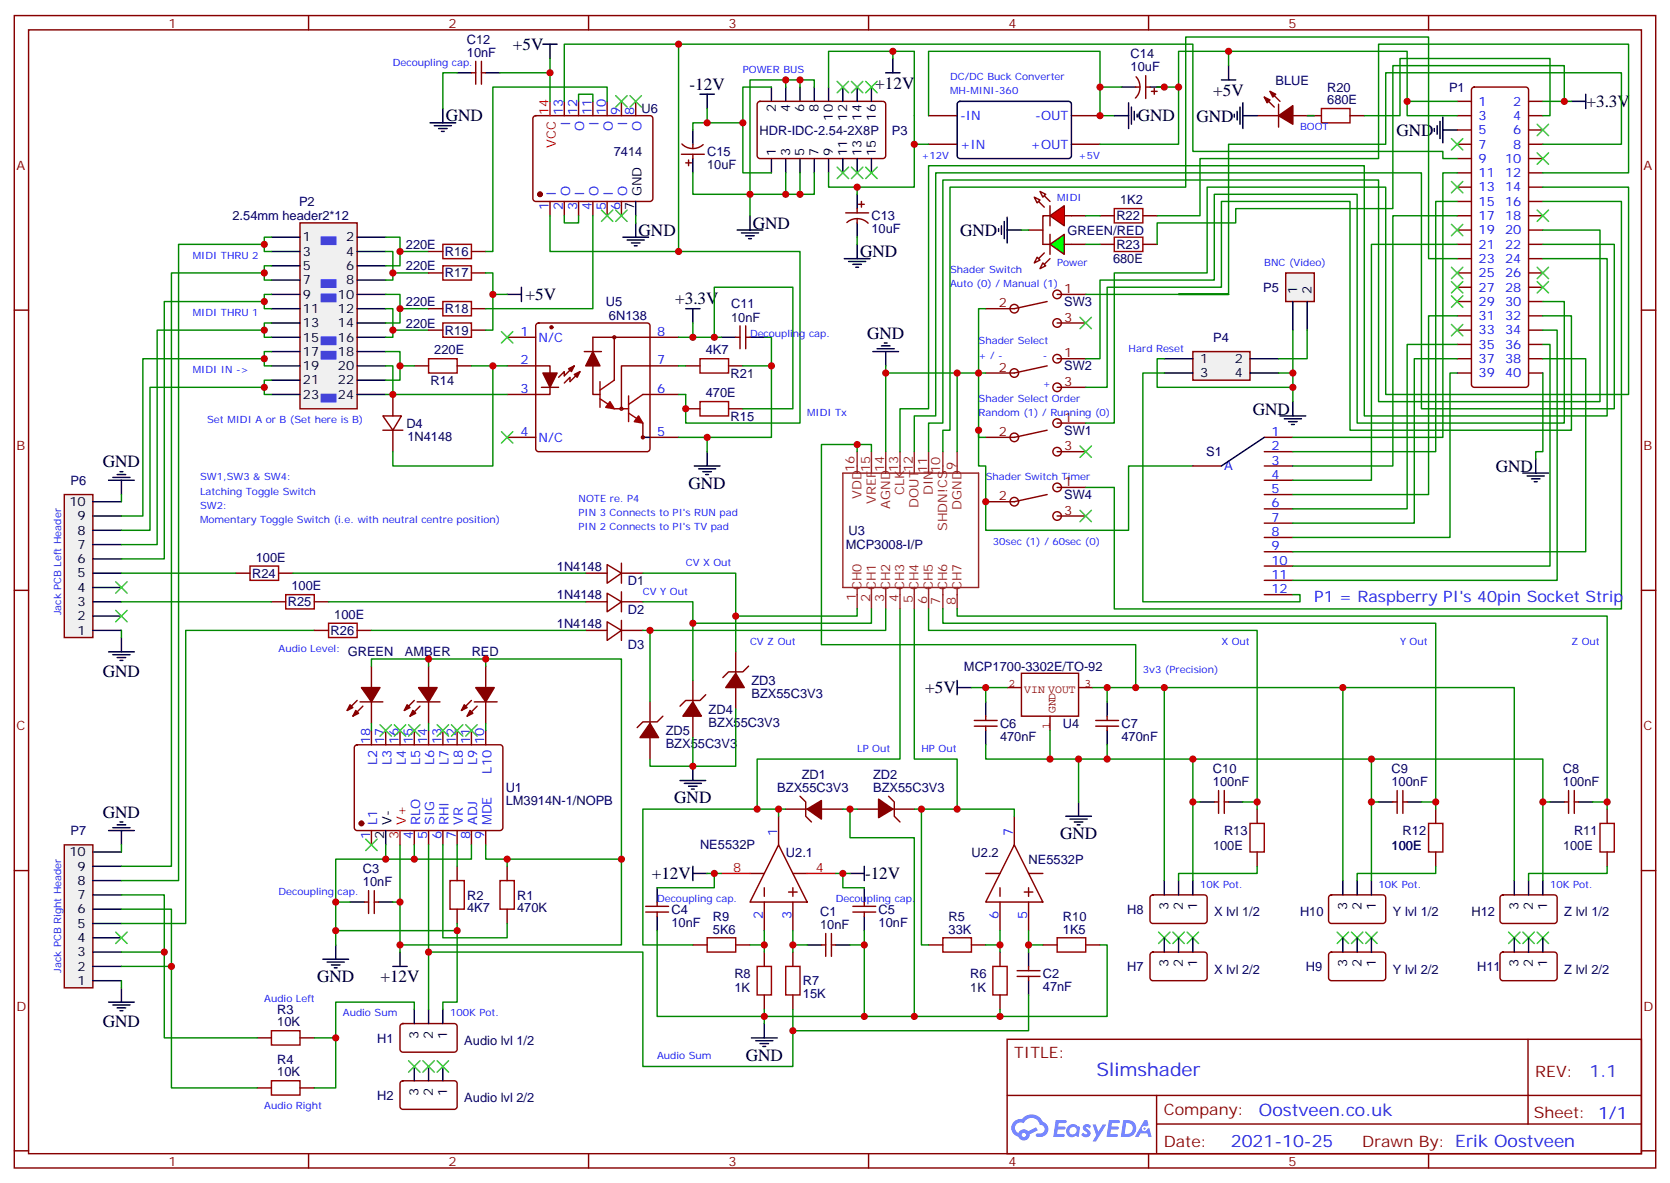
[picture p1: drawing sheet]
<svg xmlns="http://www.w3.org/2000/svg" width="412mm" height="292mm" viewBox="0 0 412 292" stroke-linecap="round" stroke-linejoin="round" font-family="sans-serif">
<defs><g id="words">
<text font-size="4.6" fill="#00f" x="270.8" y="265.5">Slimshader</text>
<g font-size="4.2">
<text x="126.7" y="12.4">+5V</text>
<text x="170.3" y="22.1">-12V</text>
<text x="216.1" y="21.9">+12V</text>
<text x="299.6" y="23.6">+5V</text>
<text x="110.1" y="30">GND</text>
<text x="281" y="29.9">GND</text>
<text x="295.5" y="30">GND</text>
<text x="391.8" y="26.4">+3.3V</text>
<text x="344.8" y="33.5">GND</text>
<text x="157.7" y="58.2">GND</text>
<text x="185.9" y="56.4">GND</text>
<text x="237.1" y="58.2">GND</text>
<text x="212.4" y="63.5">GND</text>
<text x="129.8" y="74.1">+5V</text>
<text x="166.7" y="75.1">+3.3V</text>
<text x="214.1" y="83.5">GND</text>
<text x="309.4" y="102.3">GND</text>
<text x="25.4" y="115.3">GND</text>
<text x="369.4" y="116.4">GND</text>
<text x="170" y="120.6">GND</text>
<text x="25.4" y="166.9">GND</text>
<text x="228.5" y="171.1">+5V</text>
<text x="25.4" y="201.7">GND</text>
<text x="166.5" y="198.2">GND</text>
<text x="261.8" y="207">GND</text>
<text x="160.9" y="216.9">+12V</text>
<text x="213.6" y="216.9">-12V</text>
<text x="78.3" y="242.3">GND</text>
<text x="93.9" y="242.4">+12V</text>
<text x="25.4" y="253.4">GND</text>
<text x="184.1" y="261.7">GND</text>
</g>
<g font-size="4.2" fill="#00f">
<text x="392.5" y="265.7">1.1</text>
<text x="310.9" y="275.3">Oostveen.co.uk</text>
<text x="304" y="283.1">2021-10-25</text>
</g>
<text font-size="3.9" fill="#00f" x="324.6" y="148.5">P1 = Raspberry PI's 40pin Socket Strip</text>
<g font-size="3.9" fill="#800">
<text x="250.5" y="261">TITLE:</text>
<text x="379.1" y="265.7">REV:</text>
<text x="287.4" y="275.2">Company:</text>
<text x="378.7" y="275.8">Sheet: 1/1</text>
<text x="287.4" y="282.9">Date:</text>
<text x="336.4" y="283">Drawn By: Erik Oostveen</text>
</g>
<g font-size="3.2" fill="#800">
<text x="41.6" y="6.8">1</text>
<text x="110.8" y="6.8">2</text>
<text x="179.9" y="6.8">3</text>
<text x="249.1" y="6.8">4</text>
<text x="318.2" y="6.8">5</text>
<text x="4.1" y="41.9">A</text>
<text x="405.9" y="41.9">A</text>
<text x="246.7" y="75.8">2</text>
<text x="262.8" y="72.3">1</text>
<text x="262.8" y="79.3">3</text>
<text x="262.8" y="88.2">1</text>
<text x="246.7" y="91.7">2</text>
<text x="262.8" y="95.2">3</text>
<text x="246.7" y="107.6">2</text>
<text x="262.8" y="104">1</text>
<text x="4.1" y="111.1">B</text>
<text x="262.8" y="111.1">3</text>
<text x="405.9" y="111.1">B</text>
<text x="262.8" y="119.9">1</text>
<text x="246.7" y="123.4">2</text>
<text x="262.8" y="127">3</text>
<text x="4.1" y="180.2">C</text>
<text x="405.9" y="180.2">C</text>
<text x="4.1" y="249.4">D</text>
<text x="405.9" y="249.4">D</text>
<text x="41.6" y="287.7">1</text>
<text x="110.8" y="287.7">2</text>
<text x="179.9" y="287.7">3</text>
<text x="249.1" y="287.7">4</text>
<text x="318.2" y="287.7">5</text>
</g>
<g font-size="3.2" fill="#000080">
<text x="115.3" y="10.8">C12</text>
<text x="115.3" y="14.1">10nF</text>
<text x="279.2" y="17.6">10uF</text>
<text x="279.2" y="14.4">C14</text>
<text x="315" y="20.9">BLUE</text>
<text x="327.7" y="22.6">R20</text>
<text x="357.8" y="22.7">P1</text>
<text x="158.4" y="27.9">U6</text>
<text x="327.7" y="25.7">680E</text>
<text x="187.6" y="33.2">HDR-IDC-2.54-2X8P</text>
<text x="220.2" y="33.2">P3</text>
<text x="151.6" y="38.5">7414</text>
<text x="174.6" y="41.7">10uF</text>
<text x="174.6" y="38.5">C15</text>
<text x="73.8" y="50.8">P2</text>
<text x="276.6" y="50.4">1K2</text>
<text x="57.4" y="54.4">2.54mm header2*12</text>
<text x="215.2" y="57.6">10uF</text>
<text x="215.2" y="54.4">C13</text>
<text x="263.6" y="57.9">GREEN/RED</text>
<text x="275.7" y="54.4">R22</text>
<text x="100.2" y="61.4">220E</text>
<text x="109.9" y="63.2">R16</text>
<text x="274.9" y="64.9">680E</text>
<text x="275.7" y="61.4">R23</text>
<text x="100.2" y="66.7">220E</text>
<text x="109.9" y="68.5">R17</text>
<text x="312" y="72">P5</text>
<text x="100.2" y="75.6">220E</text>
<text x="109.9" y="77.3">R18</text>
<text x="149.6" y="75.5">U5</text>
<text x="180.6" y="76.1">C11</text>
<text x="262.8" y="75.5">SW3</text>
<text x="100.2" y="80.8">220E</text>
<text x="109.9" y="82.6">R19</text>
<text x="150.4" y="79.1">6N138</text>
<text x="180.6" y="79.3">10nF</text>
<text x="107.3" y="87.5">220E</text>
<text x="174.3" y="87.5">4K7</text>
<text x="299.6" y="84.3">P4</text>
<text x="106.3" y="94.9">R14</text>
<text x="180.4" y="93.2">R21</text>
<text x="262.8" y="91.4">SW2</text>
<text x="174.3" y="98">470E</text>
<text x="100.3" y="105.5">D4</text>
<text x="180.4" y="103.8">R15</text>
<text x="262.8" y="107.3">SW1</text>
<text x="100.6" y="108.7">1N4148</text>
<text x="297.9" y="112.6">S1</text>
<text x="17.4" y="119.7">P6</text>
<text x="262.8" y="123.2">SW4</text>
<text x="209.6" y="132">U3</text>
<text x="208.9" y="135.5">MCP3008-I/P</text>
<text x="62.3" y="142.6">R24</text>
<text x="63.2" y="138.6">100E</text>
<text x="137.5" y="140.8">1N4148</text>
<text x="71.1" y="149.6">R25</text>
<text x="72" y="145.7">100E</text>
<text x="137.5" y="147.8">1N4148</text>
<text x="155" y="144.3">D1</text>
<text x="82.6" y="152.7">100E</text>
<text x="137.5" y="154.9">1N4148</text>
<text x="155" y="151.4">D2</text>
<text x="81.7" y="156.7">R26</text>
<text x="85.9" y="162">GREEN</text>
<text x="100" y="162">AMBER</text>
<text x="116.5" y="162">RED</text>
<text x="155" y="160.2">D3</text>
<text x="238.1" y="165.5">MCP1700-3302E/TO-92</text>
<text x="185.6" y="172.3">BZX55C3V3</text>
<text x="185.6" y="169">ZD3</text>
<text x="175" y="179.3">BZX55C3V3</text>
<text x="175" y="176.1">ZD4</text>
<text x="246.9" y="179.6">C6</text>
<text x="262.5" y="179.6">U4</text>
<text x="276.9" y="179.6">C7</text>
<text x="164.4" y="184.6">BZX55C3V3</text>
<text x="164.4" y="181.4">ZD5</text>
<text x="246.9" y="182.8">470nF</text>
<text x="276.9" y="182.8">470nF</text>
<text x="299.5" y="190.8">C10</text>
<text x="343.6" y="190.8">C9</text>
<text x="386" y="190.8">C8</text>
<text x="124.9" y="195.5">U1</text>
<text x="191.9" y="195.5">BZX55C3V3</text>
<text x="198" y="192.2">ZD1</text>
<text x="215.6" y="195.4">BZX55C3V3</text>
<text x="215.6" y="192.2">ZD2</text>
<text x="299.5" y="194">100nF</text>
<text x="343.6" y="194">100nF</text>
<text x="385.9" y="194">100nF</text>
<text x="124.9" y="198.6">LM3914N-1/NOPB</text>
<text x="17.4" y="206.1">P7</text>
<text x="172.9" y="209.6">NE5532P</text>
<text x="299.6" y="209.6">100E</text>
<text x="302.3" y="206.1">R13</text>
<text x="343.6" y="209.6">100E</text>
<text x="346.4" y="206.1">R12</text>
<text x="386" y="209.6">100E</text>
<text x="388.7" y="206.1">R11</text>
<text x="89.6" y="215.5">C3</text>
<text x="194.1" y="211.4">U2.1</text>
<text x="239.9" y="211.4">U2.2</text>
<text x="254" y="213.1">NE5532P</text>
<text x="89.6" y="218.7">10nF</text>
<text x="115.4" y="221.9">R2</text>
<text x="127.7" y="221.9">R1</text>
<text x="115.4" y="225.1">4K7</text>
<text x="127.7" y="225.1">470K</text>
<text x="165.8" y="225.5">C4</text>
<text x="176.1" y="227.2">R9</text>
<text x="202.5" y="226">C1</text>
<text x="217" y="225.5">C5</text>
<text x="234.3" y="227.2">R5</text>
<text x="262.5" y="227.2">R10</text>
<text x="278.4" y="225.5">H8</text>
<text x="299.9" y="226.1">X lvl 1/2</text>
<text x="321" y="226.1">H10</text>
<text x="344" y="226.1">Y lvl 1/2</text>
<text x="363.4" y="226.1">H12</text>
<text x="386.3" y="226.1">Z lvl 1/2</text>
<text x="165.8" y="228.7">10nF</text>
<text x="176.1" y="230.3">5K6</text>
<text x="202.5" y="229.3">10nF</text>
<text x="217" y="228.7">10nF</text>
<text x="234.3" y="230.3">33K</text>
<text x="262.5" y="230.3">1K5</text>
<text x="278.4" y="239.6">H7</text>
<text x="322.5" y="239.6">H9</text>
<text x="364.8" y="239.6">H11</text>
<text x="181.3" y="241.3">R8</text>
<text x="181.4" y="244.9">1K</text>
<text x="198.3" y="243.1">R7</text>
<text x="239.6" y="241.3">R6</text>
<text x="239.6" y="244.9">1K</text>
<text x="257.5" y="244.5">47nF</text>
<text x="257.5" y="241.3">C2</text>
<text x="299.9" y="240.2">X lvl 2/2</text>
<text x="344" y="240.2">Y lvl 2/2</text>
<text x="386.3" y="240.2">Z lvl 2/2</text>
<text x="68.5" y="250.1">R3</text>
<text x="198.3" y="246.3">15K</text>
<text x="68.5" y="253.3">10K</text>
<text x="93.1" y="257.2">H1</text>
<text x="114.7" y="257.8">Audio lvl 1/2</text>
<text x="68.5" y="262.5">R4</text>
<text x="68.5" y="265.6">10K</text>
<text x="93.2" y="271.3">H2</text>
<text x="114.7" y="272">Audio lvl 2/2</text>
</g>
<g font-size="3.2" fill="#f00">
<text x="135.5" y="28.4" transform="rotate(-90 135.5 28.4)">14</text>
<text x="137.2" y="36.4" transform="rotate(-90 137.2 36.4)">VCC</text>
<text x="100.2" y="203.6" transform="rotate(-90 100.2 203.6)">V+</text>
<text x="98.4" y="207.1" transform="rotate(-90 98.4 207.1)">3</text>
<text x="181.1" y="215.2">8</text>
<text x="201.4" y="215.2">4</text>
</g>
<g font-size="3.2" fill="#00f">
<text x="139" y="28.4" transform="rotate(-90 139 28.4)">13</text>
<text x="142.5" y="28.4" transform="rotate(-90 142.5 28.4)">12</text>
<text x="146" y="28.4" transform="rotate(-90 146 28.4)">11</text>
<text x="149.6" y="28.4" transform="rotate(-90 149.6 28.4)">10</text>
<text x="153.1" y="28.4" transform="rotate(-90 153.1 28.4)">9</text>
<text x="156.6" y="28.4" transform="rotate(-90 156.6 28.4)">8</text>
<text x="237.1" y="29.6">-IN</text>
<text x="255.7" y="29.6">-OUT</text>
<text x="365.1" y="26.1">1</text>
<text x="365.1" y="29.6">3</text>
<text x="373.7" y="26.1">2</text>
<text x="373.7" y="29.6">4</text>
<text x="140.8" y="31.2" transform="rotate(-90 140.8 31.2)">I</text>
<text x="144.3" y="32.3" transform="rotate(-90 144.3 32.3)">O</text>
<text x="147.8" y="31.2" transform="rotate(-90 147.8 31.2)">I</text>
<text x="151.3" y="32.3" transform="rotate(-90 151.3 32.3)">O</text>
<text x="154.9" y="31.2" transform="rotate(-90 154.9 31.2)">I</text>
<text x="158.4" y="32.3" transform="rotate(-90 158.4 32.3)">O</text>
<text x="365.1" y="33.1">5</text>
<text x="373.7" y="33.1">6</text>
<text x="237.1" y="36.7">+IN</text>
<text x="254.5" y="36.7">+OUT</text>
<text x="365.1" y="36.7">7</text>
<text x="365.1" y="40.2">9</text>
<text x="371.7" y="40.2">10</text>
<text x="373.7" y="36.7">8</text>
<text x="365.1" y="43.7">11</text>
<text x="365.1" y="47.2">13</text>
<text x="371.7" y="43.7">12</text>
<text x="371.7" y="47.2">14</text>
<text x="135.5" y="51.9" transform="rotate(-90 135.5 51.9)">1</text>
<text x="137.2" y="48.4" transform="rotate(-90 137.2 48.4)">I</text>
<text x="139" y="51.9" transform="rotate(-90 139 51.9)">2</text>
<text x="140.8" y="48.4" transform="rotate(-90 140.8 48.4)">O</text>
<text x="142.5" y="51.9" transform="rotate(-90 142.5 51.9)">3</text>
<text x="144.3" y="48.4" transform="rotate(-90 144.3 48.4)">I</text>
<text x="146" y="51.9" transform="rotate(-90 146 51.9)">4</text>
<text x="147.8" y="48.4" transform="rotate(-90 147.8 48.4)">O</text>
<text x="149.6" y="51.9" transform="rotate(-90 149.6 51.9)">5</text>
<text x="151.3" y="48.4" transform="rotate(-90 151.3 48.4)">I</text>
<text x="153.1" y="51.9" transform="rotate(-90 153.1 51.9)">6</text>
<text x="154.9" y="48.4" transform="rotate(-90 154.9 48.4)">O</text>
<text x="365.1" y="50.8">15</text>
<text x="371.7" y="50.8">16</text>
<text x="365.1" y="54.3">17</text>
<text x="365.1" y="57.8">19</text>
<text x="371.7" y="54.3">18</text>
<text x="371.7" y="57.8">20</text>
<text x="365.1" y="61.3">21</text>
<text x="365.1" y="64.9">23</text>
<text x="371.7" y="61.3">22</text>
<text x="371.7" y="64.9">24</text>
<text x="365.1" y="68.4">25</text>
<text x="365.1" y="71.9">27</text>
<text x="371.7" y="68.4">26</text>
<text x="371.7" y="71.9">28</text>
<text x="365.1" y="75.5">29</text>
<text x="371.7" y="75.5">30</text>
<text x="128.5" y="82.9">1</text>
<text x="162.3" y="82.9">8</text>
<text x="365.1" y="79">31</text>
<text x="365.1" y="82.5">33</text>
<text x="371.7" y="79">32</text>
<text x="371.7" y="82.5">34</text>
<text x="128.5" y="89.9">2</text>
<text x="133" y="84.3">N/C</text>
<text x="162.3" y="89.9">7</text>
<text x="365.1" y="86">35</text>
<text x="365.1" y="89.6">37</text>
<text x="371.7" y="86">36</text>
<text x="371.7" y="89.6">38</text>
<text x="365.1" y="93.1">39</text>
<text x="371.7" y="93.1">40</text>
<text x="128.5" y="97">3</text>
<text x="162.3" y="97">6</text>
<text x="128.5" y="107.6">4</text>
<text x="162.3" y="107.6">5</text>
<text x="314" y="107.6">1</text>
<text x="133" y="109">N/C</text>
<text x="314" y="111.1">2</text>
<text x="302.3" y="116">A</text>
<text x="314" y="114.6">3</text>
<text x="314" y="118.1">4</text>
<text x="314" y="121.7">5</text>
<text x="314" y="125.2">6</text>
<text x="314" y="128.7">7</text>
<text x="314" y="132.3">8</text>
<text x="314" y="135.8">9</text>
<text x="314" y="139.3">10</text>
<text x="314" y="142.8">11</text>
<text x="314" y="146.4">12</text>
<text x="91.4" y="183.6" transform="rotate(-90 91.4 183.6)">18</text>
<text x="94.9" y="183.6" transform="rotate(-90 94.9 183.6)">17</text>
<text x="98.4" y="183.6" transform="rotate(-90 98.4 183.6)">16</text>
<text x="102" y="183.6" transform="rotate(-90 102 183.6)">15</text>
<text x="105.5" y="183.6" transform="rotate(-90 105.5 183.6)">14</text>
<text x="109" y="183.6" transform="rotate(-90 109 183.6)">13</text>
<text x="112.5" y="183.6" transform="rotate(-90 112.5 183.6)">12</text>
<text x="116.1" y="183.6" transform="rotate(-90 116.1 183.6)">11</text>
<text x="119.6" y="183.6" transform="rotate(-90 119.6 183.6)">10</text>
<text x="93.1" y="188.8" transform="rotate(-90 93.1 188.8)">L2</text>
<text x="96.7" y="188.8" transform="rotate(-90 96.7 188.8)">L3</text>
<text x="100.2" y="188.8" transform="rotate(-90 100.2 188.8)">L4</text>
<text x="103.7" y="188.8" transform="rotate(-90 103.7 188.8)">L5</text>
<text x="107.2" y="188.8" transform="rotate(-90 107.2 188.8)">L6</text>
<text x="110.8" y="188.8" transform="rotate(-90 110.8 188.8)">L7</text>
<text x="114.3" y="188.8" transform="rotate(-90 114.3 188.8)">L8</text>
<text x="117.8" y="188.8" transform="rotate(-90 117.8 188.8)">L9</text>
<text x="121.4" y="190.9" transform="rotate(-90 121.4 190.9)">L10</text>
<text x="93.1" y="203.6" transform="rotate(-90 93.1 203.6)">L1</text>
<text x="103.7" y="203.6" transform="rotate(-90 103.7 203.6)">RLO</text>
<text x="107.2" y="203.6" transform="rotate(-90 107.2 203.6)">SIG</text>
<text x="110.8" y="203.6" transform="rotate(-90 110.8 203.6)">RHI</text>
<text x="114.3" y="203.6" transform="rotate(-90 114.3 203.6)">VR</text>
<text x="117.8" y="203.6" transform="rotate(-90 117.8 203.6)">ADJ</text>
<text x="121.4" y="203.6" transform="rotate(-90 121.4 203.6)">MDE</text>
<text x="91.4" y="207.1" transform="rotate(-90 91.4 207.1)">1</text>
<text x="102" y="207.1" transform="rotate(-90 102 207.1)">4</text>
<text x="105.5" y="207.1" transform="rotate(-90 105.5 207.1)">5</text>
<text x="109" y="207.1" transform="rotate(-90 109 207.1)">6</text>
<text x="112.5" y="207.1" transform="rotate(-90 112.5 207.1)">7</text>
<text x="116.1" y="207.1" transform="rotate(-90 116.1 207.1)">8</text>
<text x="119.6" y="207.1" transform="rotate(-90 119.6 207.1)">9</text>
<text x="191.9" y="206.3" transform="rotate(-90 191.9 206.3)">1</text>
<text x="250.1" y="206.3" transform="rotate(-90 250.1 206.3)">7</text>
<text x="188.4" y="226.7" transform="rotate(-90 188.4 226.7)">2</text>
<text x="195.4" y="226.7" transform="rotate(-90 195.4 226.7)">3</text>
<text x="246.6" y="226.7" transform="rotate(-90 246.6 226.7)">6</text>
<text x="253.6" y="226.7" transform="rotate(-90 253.6 226.7)">5</text>
</g>
<g font-size="3.2">
<text x="191.6" y="27.7" transform="rotate(-90 191.6 27.7)">2</text>
<text x="195.1" y="27.7" transform="rotate(-90 195.1 27.7)">4</text>
<text x="198.6" y="27.7" transform="rotate(-90 198.6 27.7)">6</text>
<text x="202.1" y="27.7" transform="rotate(-90 202.1 27.7)">8</text>
<text x="205.7" y="29.7" transform="rotate(-90 205.7 29.7)">10</text>
<text x="209.2" y="29.7" transform="rotate(-90 209.2 29.7)">12</text>
<text x="212.7" y="29.7" transform="rotate(-90 212.7 29.7)">14</text>
<text x="216.3" y="29.7" transform="rotate(-90 216.3 29.7)">16</text>
<text x="191.6" y="38.4" transform="rotate(-90 191.6 38.4)">1</text>
<text x="195.1" y="38.4" transform="rotate(-90 195.1 38.4)">3</text>
<text x="198.6" y="38.4" transform="rotate(-90 198.6 38.4)">5</text>
<text x="202.1" y="38.4" transform="rotate(-90 202.1 38.4)">7</text>
<text x="205.7" y="38.4" transform="rotate(-90 205.7 38.4)">9</text>
<text x="209.2" y="38.4" transform="rotate(-90 209.2 38.4)">11</text>
<text x="212.7" y="38.4" transform="rotate(-90 212.7 38.4)">13</text>
<text x="216.3" y="38.4" transform="rotate(-90 216.3 38.4)">15</text>
<text x="156.6" y="51.9" transform="rotate(-90 156.6 51.9)">7</text>
<text x="158.4" y="48.4" transform="rotate(-90 158.4 48.4)">GND</text>
<text x="74.8" y="59.6">1</text>
<text x="85.5" y="59.6">2</text>
<text x="74.8" y="63.1">3</text>
<text x="85.5" y="63.1">4</text>
<text x="74.8" y="66.6">5</text>
<text x="74.8" y="70.2">7</text>
<text x="85.5" y="66.6">6</text>
<text x="85.5" y="70.2">8</text>
<text x="74.8" y="73.7">9</text>
<text x="74.8" y="77.2">11</text>
<text x="83.5" y="73.7">10</text>
<text x="83.5" y="77.2">12</text>
<text x="320.3" y="72.6" transform="rotate(-90 320.3 72.6)">1</text>
<text x="323.8" y="72.6" transform="rotate(-90 323.8 72.6)">2</text>
<text x="74.8" y="80.8">13</text>
<text x="83.5" y="80.8">14</text>
<text x="74.8" y="84.3">15</text>
<text x="74.8" y="87.8">17</text>
<text x="83.5" y="84.3">16</text>
<text x="83.5" y="87.8">18</text>
<text x="296.3" y="89.6">1</text>
<text x="304.9" y="89.6">2</text>
<text x="74.8" y="91.3">19</text>
<text x="74.8" y="94.9">21</text>
<text x="83.5" y="91.3">20</text>
<text x="83.5" y="94.9">22</text>
<text x="296.3" y="93.1">3</text>
<text x="304.9" y="93.1">4</text>
<text x="74.8" y="98.4">23</text>
<text x="83.5" y="98.4">24</text>
<text x="17.1" y="124.8">10</text>
<text x="19.1" y="131.9">8</text>
<text x="19.1" y="128.4">9</text>
<text x="19.1" y="135.4">7</text>
<text x="19.1" y="142.5">5</text>
<text x="19.1" y="139">6</text>
<text x="19.1" y="149.5">3</text>
<text x="19.1" y="146">4</text>
<text x="19.1" y="153.1">2</text>
<text x="19.1" y="156.6">1</text>
<text x="96.7" y="203.6" transform="rotate(-90 96.7 203.6)">V-</text>
<text x="94.9" y="207.1" transform="rotate(-90 94.9 207.1)">2</text>
<text x="17.1" y="211.3">10</text>
<text x="19.1" y="214.8">9</text>
<text x="19.1" y="221.9">7</text>
<text x="19.1" y="218.3">8</text>
<text x="19.1" y="225.4">6</text>
<text x="288.6" y="224.6" transform="rotate(-90 288.6 224.6)">3</text>
<text x="292.1" y="224.6" transform="rotate(-90 292.1 224.6)">2</text>
<text x="295.6" y="224.6" transform="rotate(-90 295.6 224.6)">1</text>
<text x="332.7" y="224.6" transform="rotate(-90 332.7 224.6)">3</text>
<text x="336.2" y="224.6" transform="rotate(-90 336.2 224.6)">2</text>
<text x="339.7" y="224.6" transform="rotate(-90 339.7 224.6)">1</text>
<text x="375" y="224.6" transform="rotate(-90 375 224.6)">3</text>
<text x="378.5" y="224.6" transform="rotate(-90 378.5 224.6)">2</text>
<text x="382.1" y="224.6" transform="rotate(-90 382.1 224.6)">1</text>
<text x="19.1" y="232.4">4</text>
<text x="19.1" y="228.9">5</text>
<text x="19.1" y="239.5">2</text>
<text x="19.1" y="236">3</text>
<text x="288.6" y="238.7" transform="rotate(-90 288.6 238.7)">3</text>
<text x="292.1" y="238.7" transform="rotate(-90 292.1 238.7)">2</text>
<text x="295.6" y="238.7" transform="rotate(-90 295.6 238.7)">1</text>
<text x="332.7" y="238.7" transform="rotate(-90 332.7 238.7)">3</text>
<text x="336.2" y="238.7" transform="rotate(-90 336.2 238.7)">2</text>
<text x="339.7" y="238.7" transform="rotate(-90 339.7 238.7)">1</text>
<text x="375" y="238.7" transform="rotate(-90 375 238.7)">3</text>
<text x="378.5" y="238.7" transform="rotate(-90 378.5 238.7)">2</text>
<text x="382.1" y="238.7" transform="rotate(-90 382.1 238.7)">1</text>
<text x="19.1" y="243">1</text>
<text x="103.4" y="256.3" transform="rotate(-90 103.4 256.3)">3</text>
<text x="106.9" y="256.3" transform="rotate(-90 106.9 256.3)">2</text>
<text x="110.4" y="256.3" transform="rotate(-90 110.4 256.3)">1</text>
<text x="103.4" y="270.4" transform="rotate(-90 103.4 270.4)">3</text>
<text x="106.9" y="270.4" transform="rotate(-90 106.9 270.4)">2</text>
<text x="110.4" y="270.4" transform="rotate(-90 110.4 270.4)">1</text>
</g>
<g font-size="3.2" fill="#8d2323">
<text x="211" y="116.4" transform="rotate(-90 211 116.4)">16</text>
<text x="214.8" y="116.5" transform="rotate(-90 214.8 116.5)">15</text>
<text x="218.4" y="116.5" transform="rotate(-90 218.4 116.5)">14</text>
<text x="221.8" y="116.4" transform="rotate(-90 221.8 116.4)">13</text>
<text x="225.4" y="116.5" transform="rotate(-90 225.4 116.5)">12</text>
<text x="229" y="116.7" transform="rotate(-90 229 116.7)">11</text>
<text x="232.2" y="116.7" transform="rotate(-90 232.2 116.7)">10</text>
<text x="236" y="116" transform="rotate(-90 236 116)">9</text>
<text x="212.7" y="123.1" transform="rotate(-90 212.7 123.1)">VDD</text>
<text x="216.3" y="124.2" transform="rotate(-90 216.3 124.2)">VREF</text>
<text x="219.8" y="125.5" transform="rotate(-90 219.8 125.5)">AGND</text>
<text x="223.3" y="122.2" transform="rotate(-90 223.3 122.2)">CLK</text>
<text x="226.8" y="125.3" transform="rotate(-90 226.8 125.3)">DOUT</text>
<text x="230.4" y="122.2" transform="rotate(-90 230.4 122.2)">DIN</text>
<text x="237.4" y="125.8" transform="rotate(-90 237.4 125.8)">DGND</text>
<text x="233.9" y="131" transform="rotate(-90 233.9 131)">SHDN!CS</text>
<text x="211.3" y="148.3" transform="rotate(-90 211.3 148.3)">1</text>
<text x="212.7" y="145.7" transform="rotate(-90 212.7 145.7)">CH0</text>
<text x="214.8" y="148.6" transform="rotate(-90 214.8 148.6)">2</text>
<text x="216.3" y="145.7" transform="rotate(-90 216.3 145.7)">CH1</text>
<text x="218.4" y="148.5" transform="rotate(-90 218.4 148.5)">3</text>
<text x="219.8" y="145.7" transform="rotate(-90 219.8 145.7)">CH2</text>
<text x="221.9" y="148.6" transform="rotate(-90 221.9 148.6)">4</text>
<text x="223.3" y="145.7" transform="rotate(-90 223.3 145.7)">CH3</text>
<text x="225.4" y="148.7" transform="rotate(-90 225.4 148.7)">5</text>
<text x="226.8" y="145.7" transform="rotate(-90 226.8 145.7)">CH4</text>
<text x="229" y="149" transform="rotate(-90 229 149)">6</text>
<text x="230.4" y="145.7" transform="rotate(-90 230.4 145.7)">CH5</text>
<text x="232.2" y="149.3" transform="rotate(-90 232.2 149.3)">7</text>
<text x="233.9" y="145.7" transform="rotate(-90 233.9 145.7)">CH6</text>
<text x="236" y="149.3" transform="rotate(-90 236 149.3)">8</text>
<text x="237.4" y="145.7" transform="rotate(-90 237.4 145.7)">CH7</text>
</g>
<g font-size="2.8" fill="#840000">
<text x="249.1" y="169.6">2</text>
<text x="252.9" y="171">VIN VOUT</text>
<text x="267.8" y="169.6">3</text>
<text x="259.3" y="179.9" transform="rotate(-90 259.3 179.9)">1</text>
<text x="260.6" y="176" transform="rotate(-90 260.6 176)">GND</text>
</g>
<g font-size="2.5" fill="#00f">
<text x="97" y="16.2">Decoupling cap.</text>
<text x="183.4" y="18">POWER BUS</text>
<text x="234.6" y="19.7">DC/DC Buck Converter</text>
<text x="234.6" y="23.2">MH-MINI-360</text>
<text x="321" y="32.1">BOOT</text>
<text x="227.5" y="39.1">+12V</text>
<text x="266.3" y="39.1">+5V</text>
<text x="261.1" y="49.7">MIDI</text>
<text x="47.6" y="63.8">MIDI THRU 2</text>
<text x="261.1" y="65.6">Power</text>
<text x="312.2" y="65.6">BNC (Video)</text>
<text x="234.6" y="67.3">Shader Switch</text>
<text x="234.6" y="70.9">Auto (0) / Manual (1)</text>
<text x="47.6" y="77.9">MIDI THRU 1</text>
<text x="185.2" y="83.2">Decoupling cap.</text>
<text x="241.7" y="88.5">+ / -</text>
<text x="241.7" y="85">Shader Select</text>
<text x="257.5" y="88.5">-</text>
<text x="278.7" y="86.7">Hard Reset</text>
<text x="47.6" y="92">MIDI IN -&gt;</text>
<text x="257.5" y="95.6">+</text>
<text x="241.7" y="99.1">Shader Select Order</text>
<text x="51.2" y="104.4">Set MIDI A or B (Set here is B)</text>
<text x="199.3" y="102.6">MIDI Tx</text>
<text x="241.7" y="102.6">Random (1) / Running (0)</text>
<text x="49.4" y="118.5">SW1,SW3 &amp; SW4:</text>
<text x="243.4" y="118.5">Shader Switch Timer</text>
<text x="49.4" y="122">Latching Toggle Switch</text>
<text x="49.4" y="125.6">SW2:</text>
<text x="142.9" y="123.8">NOTE re. P4</text>
<text x="49.4" y="129.1">Momentary Toggle Switch (i.e. with neutral centre position)</text>
<text x="142.9" y="127.3">PIN 3 Connects to PI's RUN pad</text>
<text x="142.9" y="130.8">PIN 2 Connects to PI's TV pad</text>
<text x="245.2" y="134.4">30sec (1) / 60sec (0)</text>
<text x="169.3" y="139.7">CV X Out</text>
<text x="158.7" y="146.7">CV Y Out</text>
<text x="15.1" y="151.8" transform="rotate(-90 15.1 151.8)">Jack PCB Left Header</text>
<text x="68.8" y="160.8">Audio Level:</text>
<text x="185.2" y="159.1">CV Z Out</text>
<text x="301.6" y="159.1">X Out</text>
<text x="345.7" y="159.1">Y Out</text>
<text x="388.1" y="159.1">Z Out</text>
<text x="282.2" y="166.1">3v3 (Precision)</text>
<text x="211.7" y="185.5">LP Out</text>
<text x="227.5" y="185.5">HP Out</text>
<text x="68.8" y="220.8">Decoupling cap.</text>
<text x="296.3" y="219">10K Pot.</text>
<text x="340.4" y="219">10K Pot.</text>
<text x="382.8" y="219">10K Pot.</text>
<text x="162.3" y="222.6">Decoupling cap.</text>
<text x="206.4" y="222.6">Decoupling cap.</text>
<text x="15.1" y="240" transform="rotate(-90 15.1 240)">Jack PCB Right Header</text>
<text x="65.3" y="247.3">Audio Left</text>
<text x="84.7" y="250.8">Audio Sum</text>
<text x="111.1" y="250.8">100K Pot.</text>
<text x="162.3" y="261.4">Audio Sum</text>
<text x="65.3" y="273.7">Audio Right</text>
</g>
</g></defs>
<g fill="none" stroke="#870000" stroke-width=".35">
<path d="M3.5 3.8h405.4v284.4h-405.4zM7.1 7.4h398.2v277.3h-398.2zM76.2 3.8v3.6M145.3 3.8v3.6M214.5 3.8v3.6M283.6 3.8v3.6M352.8 3.8v3.6M3.5 76.5h3.6M405.3 76.5h3.6M3.5 145.7h3.6M405.3 145.7h3.6M3.5 214.8h3.6"/>
<path d="M405.3 214.8h3.6M248.7 256.4h156.6v28.3h-156.6zM377.3 256.5v20.8M248.7 270.3h156.5M285.6 277.3h119.6M285.6 270.3v14.1M3.5 284h3.6M76.2 284.7v3.5M145.3 284.7v3.5M214.5 284.7v3.5M283.6 284.7v3.5M352.8 284.7v3.5"/>
<path d="M405.3 284h3.6"/>
</g>
<g fill="#5487ff">
<path d="M267.7 277.6a1.22 1.22 0 0 1 1.7 .3l-.4 .6a.47 .47 0 0 0-.3-.5 .47 .47 0 0 0-.5 .2v.2a1.3 1.3 0 0 1 1 1.7 1.39 1.39 0 0 1-2.2-.1l.5-.5 .7 .4a.29 .29 0 0 0 .3-.3 .29 .29 0 0 0-.2-.3 1.04 1.04 0 0 1-.6-1.7z"/>
<path d="M260.7 276.4h2.4a.37 .37 0 0 1 .3 .3 .37 .37 0 0 1-.3 .4h-1.7l-.1 .9h1.5l.3 .3-.3 .4h-1.6l-.2 1.1h1.6a.36 .36 0 0 1 .3 .3 .36 .36 0 0 1-.3 .4h-2.5z"/>
<path d="M273.8 276.4h2.4a.37 .37 0 0 1 .4 .3 .37 .37 0 0 1-.4 .4h-1.6l-.2 .9h1.6l.3 .3-.4 .4h-1.6l-.1 1.1h1.5a.36 .36 0 0 1 .4 .3 .36 .36 0 0 1-.4 .4h-2.4z"/>
<path d="M282.6 276.4h.7l.3 1.2-.6 .3a.69 .69 0 0 0-1 .3 .69 .69 0 0 0 .4 1 .69 .69 0 0 0 .9-.6l.5-.3 .6 2.2h-.8l-.2-.9h-1.8l-.5 .9h-.8z"/>
<path d="M269.8 277.4h.8l.6 1.9 1.1-1.9h.9l-2.6 4.2h-.8l.9-1.5z"/>
<path d="M277.4 276.4l-.6 4.1h1.3a2.11 2.11 0 0 0 2.5-2.1 2.11 2.11 0 0 0-2.5-2zM278.1 277.1a1.39 1.39 0 0 1 1.7 1.4 1.39 1.39 0 0 1-1.8 1.3h-.3z"/>
<path d="M263.7 278a1.47 1.47 0 0 0-.1 2.1 1.47 1.47 0 0 0 2.1 .1l.7 .3 .3-2.3-.2-.2-.4-.1a1.49 1.49 0 0 0-2.4 .1zM264.4 278.4a.92 .92 0 0 1 1.5 .5 .92 .92 0 0 1-1.3 1 .9 .9 0 0 1-.2-1.5z"/>
<path d="M250.4 276.7a2.18 2.18 0 0 0 1.1 3.8 1.44 1.44 0 0 0 1.6 .9 1.44 1.44 0 0 0 1.2-1.5l2-1-.5-.7-1.9 .9a1.47 1.47 0 0 0-2.4 .5 1.39 1.39 0 0 1-.7-2 1.39 1.39 0 0 1 2-.5 2.12 2.12 0 0 1 2.2-1.3 2.12 2.12 0 0 1 1.9 1.7 1.07 1.07 0 0 1 1.1 1 1.07 1.07 0 0 1-1 1.2h-.7a.43 .43 0 0 0-.5 .3 .43 .43 0 0 0 .4 .5 1.98 1.98 0 0 0 2.5-1.2 1.98 1.98 0 0 0-1.2-2.5 2.98 2.98 0 0 0-5.1-.7l-1.1 .1zM252.3 280a.55 .55 0 0 1 1.1 0 .55 .55 0 0 1-1.1 0z"/>
<circle cx="282.6" cy="278.5" r=".26"/>
</g>
<g fill="#870000" stroke="#870000" stroke-width=".35">
<path d="M87.8 175.3l.7 .7-1.4 .7z"/>
<path d="M86.4 173.9l.7 .7-1.4 .7z"/>
<path d="M89.3 169.7h4.5l-2.1 3.5z"/>
<path d="M102 175.3l.7 .7-1.5 .7z"/>
<path d="M100.5 173.9l.7 .7-1.4 .7z"/>
<path d="M103.4 169.7h4.5l-2.1 3.5z"/>
<path d="M116.1 175.3l.7 .7-1.4 .7z"/>
<path d="M114.7 173.9l.7 .7-1.5 .7z"/>
<path d="M117.5 169.7h4.6l-2.2 3.5z"/>
<path d="M199.3 199.6l3.5-2.1v4.6z"/>
<path d="M217 197.2l3.5 2.4-3.5 2.2z"/>
<path d="M181.7 166.1l2.1 3.6h-4.6z"/>
<path d="M171.1 173.2l2.1 3.5h-4.6z"/>
<path d="M160.5 178.5l2.1 3.5h-4.6z"/>
<path d="M134.1 92h3.5l-1.8 3.6z"/>
<path d="M141.8 92.4l1.4-.7-.7 1.4z"/>
<path d="M140.4 91l1.4-.7-.7 1.4z"/>
<path d="M146.4 86.7l1.8 3.6h-3.6z"/>
<circle cx="89.3" cy="203.2" r=".53"/>
<circle cx="136.2" cy="80.8" r=".35"/>
</g>
<g fill="none" stroke="#870000" stroke-width=".35">
<path d="M359.8 25h3.6M359.8 28.5h3.6M359.8 32.1h3.6M359.8 35.6h3.6M359.8 39.1h3.6M363.6 21.7l.5-.2h12.7a.71 .71 0 0 1 .7 .7v72.7a.76 .76 0 0 1-.7 .7h-12.7a.76 .76 0 0 1-.7-.7v-72.7zM377.5 25h3.5M377.5 28.5h3.5M377.5 32.1h3.5M377.5 35.6h3.5M377.5 39.1h3.5M359.8 42.7h3.6"/>
<path d="M359.8 46.2h3.6M359.8 49.7h3.6M359.8 53.2h3.6M359.8 56.8h3.6M377.5 42.7h3.5M377.5 46.2h3.5M377.5 49.7h3.5M377.5 53.2h3.5M377.5 56.8h3.5M132.5 79.9l.5-.2h26.8a.71 .71 0 0 1 .7 .7v30.3a.76 .76 0 0 1-.7 .7h-26.8a.76 .76 0 0 1-.7-.7v-30.3zM359.8 60.3h3.6M359.8 63.8h3.6"/>
<path d="M359.8 67.3h3.6M359.8 70.9h3.6M359.8 74.4h3.6M359.8 77.9h3.6M377.5 60.3h3.5M377.5 63.8h3.5M377.5 67.3h3.5M377.5 70.9h3.5M377.5 74.4h3.5M377.5 77.9h3.5M97 97.3v5.3M102.3 90.3h3.5"/>
<path d="M112.9 90.3h3.5M125.2 90.3h10.6v7h-10.6M125.2 83.2h7.1M133.7 95.6h4.2M141.8 90.3l-2.5 2.4v-1l-1.4 1.4M143.2 91.7l-2.4 2.5v-1.1l-1.5 1.4M144.3 86.7h4.2M151.7 83.2v10.6M158.7 97.3h8.9M167.6 83.2h-21.2v14.1h1.8M167.6 90.3h-14.1v10.6M169.3 90.3h3.6"/>
<path d="M179.9 90.3h3.5M359.8 81.5h3.6M359.8 85h3.6M359.8 88.5h3.6M359.8 92h3.6M377.5 81.5h3.5M377.5 85h3.5M377.5 88.5h3.5M377.5 92h3.5M94.5 102.6h4.6l-2.1 3.6zM94.5 106.2h5M97 106.2v5.2"/>
<path d="M125.2 107.9h7.1M158.7 104.4v3.5M160.5 107.9h7.1M149.9 139.3l3.6 2.1-3.6 2.5zM153.5 139v4.9M144.6 141.4h5.3M144.6 148.5h5.3M144.6 155.5h5.3M149.9 146.4l3.6 2.1-3.6 2.5zM149.9 153.4l3.6 2.1-3.6 2.5zM153.5 141.4h5.2M153.5 146v5"/>
<path d="M153.5 153.1v4.9M153.5 148.5h5.2M153.5 155.5h5.2M88.2 172.8l-2.5 2.5M88.9 173.2h5.6M89.6 174.2l-2.5 2.5M91.7 164.4v5.3M91.7 173.2v5.3M102.3 172.8l-2.5 2.5M103 173.2h5.7M103.7 174.2l-2.5 2.5M105.8 164.4v5.3"/>
<path d="M105.8 173.2v5.3M116.4 172.8l-2.5 2.5M117.1 173.2h5.7M117.8 174.2l-2.4 2.5M119.9 164.4v5.3M119.9 173.2v5.3M160.5 173.2v5.3M163.7 176.7l-1.4 1.4h-3.6l-1.4 1.4M171.1 167.9v5.3M171.1 176.7v5.3M174.3 171.4l-1.4 1.4h-3.6l-1.4 1.4M181.7 160.8v5.3"/>
<path d="M181.7 169.7v5.2M184.9 164.4l-1.5 1.4h-3.5l-1.4 1.4M240.6 177.8h5.6M240.6 179.2h5.6M243.4 176.7v1.1M243.4 179.2v1M270.6 177.8h5.6M270.6 179.2h5.6M273.4 176.7v1.1M273.4 179.2v1M87.7 184l.5-.2h35.3a.71 .71 0 0 1 .7 .7v19.7a.76 .76 0 0 1-.7 .7h-35.3a.76 .76 0 0 1-.7-.7v-19.7zM91.7 180.2v3.6"/>
<path d="M95.2 180.2v3.6M98.8 180.2v3.6M102.3 180.2v3.6M105.8 180.2v3.6M109.4 180.2v3.6M112.9 180.2v3.6M116.4 180.2v3.6M119.9 180.2v3.6M160.5 182v5.3M194 199.6h5.3M197.6 196.5l1.4 1.4v3.5l1.4 1.4M202.8 199.6h5.3"/>
<path d="M211.7 199.6h5.3M219.4 196.5l1.4 1.4v3.5l1.4 1.4M220.5 199.6h5.3M299.9 197.9h1M300.9 195.1v5.6M302.3 197.9h1.1M302.3 195.1v5.6M310.4 199.6v3.6M344 197.9h1M345 195.1v5.6M346.4 197.9h1.1M346.4 195.1v5.6"/>
<path d="M354.5 199.6v3.6M386.3 197.9h1M387.3 195.1v5.6M388.8 195.1v5.6M388.8 197.9h1M396.9 199.6v3.6M91 219.7v5.7M91.7 204.9v3.6M92.4 219.7v5.7M102.3 204.9v3.6M105.8 204.9v3.6M109.4 204.9v3.6"/>
<path d="M112.9 204.9v3.6M112.9 213.7v3.6M116.4 204.9v3.6M119.9 204.9v3.6M125.2 213.7v3.6M185.2 215.5h3.5M188.7 219v2.2M192.3 208.5l7 14.1h-14.1zM192.3 201.4v7.1M195.8 219v2.2M195.8 215.5h3.5M243.4 215.5h3.5"/>
<path d="M246.9 219v2.2M250.5 208.5l7 14.1h-14.1zM250.5 201.4v7.1M254 215.5h3.5M254 219v2.2M310.4 210.2v3.5M354.5 210.2v3.5M396.9 210.2v3.5M90 222.6h1M92.4 222.6h1.1M112.9 224.3v3.6M125.2 224.3v3.6"/>
<path d="M159.5 223.6h5.6M159.5 225h5.6M162.3 222.6v1M162.3 225v1.1M171.1 233.2h3.5M181.7 233.2h3.5M188.7 222.6v7M188.7 234.9v3.5M194.7 220.1h2.1M195.8 222.6v7M195.8 234.9v3.5M202.8 233.2h1.1"/>
<path d="M203.9 230.3v5.7M205.3 230.3v5.7M205.3 233.2h1.1M210.6 223.6h5.7M210.6 225h5.7M213.4 222.6v1M213.4 225v1.1M229.3 233.2h3.5M239.9 233.2h3.5M246.9 222.6v7M246.9 234.9v3.5M251.2 239.5h5.6"/>
<path d="M252.9 220.1h2.2M254 222.6v7M254 238.4v1.1M257.5 233.2h3.6M268.1 233.2h3.5M284.2 235.1l.5-.2h12.7a.71 .71 0 0 1 .7 .7v5.7a.76 .76 0 0 1-.7 .7h-12.7a.76 .76 0 0 1-.7-.7v-5.7zM284.2 221l.5-.2h12.7a.71 .71 0 0 1 .7 .7v5.7a.76 .76 0 0 1-.7 .7h-12.7a.76 .76 0 0 1-.7-.7v-5.7zM328.3 235.1l.5-.2h12.7a.71 .71 0 0 1 .7 .7v5.7a.76 .76 0 0 1-.7 .7h-12.7a.76 .76 0 0 1-.7-.7v-5.7zM328.3 221l.5-.2h12.7a.71 .71 0 0 1 .7 .7v5.7a.76 .76 0 0 1-.7 .7h-12.7a.76 .76 0 0 1-.7-.7v-5.7zM370.7 235.1l.4-.2h12.7a.71 .71 0 0 1 .7 .7v5.7a.76 .76 0 0 1-.7 .7h-12.7a.76 .76 0 0 1-.7-.7v-5.7zM370.7 221l.4-.2h12.7a.71 .71 0 0 1 .7 .7v5.7a.76 .76 0 0 1-.7 .7h-12.7a.76 .76 0 0 1-.7-.7v-5.7zM63.5 256.1h3.5"/>
<path d="M74.1 256.1h3.5M99 252.8l.5-.2h12.7a.71 .71 0 0 1 .7 .7v5.6a.76 .76 0 0 1-.7 .7h-12.7a.76 .76 0 0 1-.7-.7v-5.6zM188.7 245.5v3.5M195.8 245.5v3.5M246.9 245.5v3.5M251.2 240.9h5.6M254 240.9v1.1M63.5 268.4h3.5M74.1 268.4h3.5M99 266.9l.5-.2h12.7a.71 .71 0 0 1 .7 .7v5.6a.76 .76 0 0 1-.7 .7h-12.7a.76 .76 0 0 1-.7-.7v-5.6z"/>
<circle cx="151.7" cy="83.2" r=".35"/>
<circle cx="153.5" cy="100.9" r=".35"/>
<circle cx="158.8" cy="107.9" r=".35"/>
</g>
<g fill="none" stroke="#000" stroke-width=".35">
<path d="M158.7 107.9h1.8M236.4 169.7h3.5M236.4 167.9v3.5M243.4 173.2v3.5M273.4 173.2v3.5M167.9 192.6h6.4M169 193.3h4.2M170 194h2.2M170.7 194.7h.7M171.1 189.1v3.5M243.4 180.2v3.6M266.3 197.9v3.5"/>
<path d="M273.4 180.2v3.6M296.3 197.9h3.6M303.4 197.9h3.5M340.4 197.9h3.6M347.5 197.9h3.5M382.8 197.9h3.5M389.8 197.9h3.5M95.2 204.9v3.6M162.3 219v3.6M171.1 215.5h3.5M171.1 213.7v3.6M209.9 215.5h3.5"/>
<path d="M213.4 213.7v3.6M213.4 219v3.6M263.2 201.4h6.3M264.2 202.1h4.3M265.3 202.8h2.1M266 203.5h.7M287.5 217.3v3.5M291 217.3v3.5M294.6 217.3v3.5M331.6 217.3v3.5M335.1 217.3v3.5M338.7 217.3v3.5"/>
<path d="M373.9 217.3v3.5M377.5 217.3v3.5M381 217.3v3.5M79.7 236.7h6.4M80.8 237.4h4.2M81.8 238.1h2.2M82.5 238.8h.8M82.9 233.2v3.5M86.4 222.6h3.6M93.5 222.6h3.5M97 238.4h3.5M98.8 234.9v3.5"/>
<path d="M162.3 226.1v3.5M199.3 233.2h3.5M206.4 233.2h3.5M213.4 226.1v3.5M254 234.9v3.5M287.5 231.4v3.5M291 231.4v3.5M294.6 231.4v3.5M331.6 231.4v3.5M335.1 231.4v3.5M338.7 231.4v3.5M373.9 231.4v3.5"/>
<path d="M377.5 231.4v3.5M381 231.4v3.5M102.3 249v3.6M105.8 249v3.6M109.4 249v3.6M185.6 256.1h6.3M186.6 256.8h4.3M187.7 257.5h2.1M188.4 258.2h.7M188.7 252.6v3.5M254 242v3.5M102.3 263.1v3.6"/>
<path d="M105.8 263.1v3.6M109.4 263.1v3.6"/>
</g>
<path d="M98.8 204.9v3.6M178.2 215.5h7M199.3 215.5h7.1" fill="none" stroke="#f00" stroke-width=".35"/>
<g fill="none" stroke="#008700" stroke-width=".35">
<path d="M158.7 148.5h12.4v5.3h44.1v-3.6M158.7 141.4h23v10.6h30v-1.8M160.5 155.5v17.7M171.1 153.8v14.1M181.7 152v8.8M218.7 150.2v5.3h-60M222.2 150.2v37.1h-35.2v12.3M225.8 150.2v37.1h10.6v12.3M229.3 150.2v5.3h81.1v44.1M232.8 150.2v3.6h121.7v45.8M236.4 150.2v1.8h160.5v47.6M91.7 178.5v1.7"/>
<path d="M105.8 164.4v-1.8h47.7v49.4M105.8 162.6h-14.1v1.8M105.8 178.5v1.7M119.9 162.6v1.8M119.9 178.5v1.7M181.7 174.9v14.2h-10.6M239.9 169.7h8.8M243.4 169.7v3.5M269.9 169.7h17.6v47.6M273.4 169.7v3.5M287.5 169.7h44.1v47.6M331.6 169.7h42.3v47.6"/>
<path d="M171.1 182v7.1h-10.6v-1.8M192.3 199.6h1.7M208.1 199.6h3.6M209.9 199.6v7.1h15.9v44.1M225.8 199.6h1.7M243.4 183.8v3.5h15.9M259.3 180.2v7.1h14.1v-3.5M266.3 187.3v10.6M273.4 187.3h21.2v30M294.6 187.3h44.1v30M294.6 197.9h1.7M306.9 197.9h3.5"/>
<path d="M338.7 187.3h42.3v30M338.7 197.9h1.7M351 197.9h3.5M381 197.9h1.8M393.3 197.9h3.6M95.2 208.5v3.5h7.1v-3.5M95.2 212h-12.3v21.2M98.8 208.5v26.4M105.8 208.5v40.5M109.4 208.5v22.9h15.8v-3.5M112.9 208.5v5.2M116.4 208.5v3.5h-14.1"/>
<path d="M119.9 208.5v3.5h33.6v21.2h-54.7M125.2 212v1.7M174.6 215.5h3.6M176.4 215.5v3.5h-14.1M192.3 201.4v-1.8h-33.6v33.6h12.4M206.4 215.5h3.5M208.1 215.5v3.5h5.3M250.5 201.4v-1.8h-23v33.6h1.8M310.4 213.7v1.8h-19.4v1.8M354.5 213.7v1.8h-19.4v1.8M396.9 213.7v1.8h-19.4v1.8M82.9 222.6h3.5"/>
<path d="M97 222.6h1.8M105.8 234.9h52.9v28.2h37.1v-8.8M112.9 227.9v1.7h-30M112.9 229.6v17.7h-3.5v1.7M162.3 229.6v21.2h51.1v-17.6h-3.5M185.2 233.2h3.5M188.7 229.6v5.3M195.8 233.2h3.5M195.8 229.6v5.3M213.4 229.6v3.6M243.4 233.2h3.5M246.9 229.6v5.3"/>
<path d="M254 233.2h3.5M254 229.6v5.3M271.6 233.2h1.8v17.6h-60M77.6 256.1h5.3M102.3 249v-1.7h-19.4v21.1h-5.3M188.7 249v3.6M246.9 249v1.8M254 245.5v8.8h-58.2v-5.3"/>
</g>
<g fill="none" stroke="#a10000" stroke-width=".35">
<path d="M105.8 88.5h7.1v3.5h-7.1zM148.2 94.2v6.3M148.2 98.4l2.1 1.4M151.7 93.8l-3.5 2.5M155.2 97.7v6.3M158.7 97.3l-3.5 2.5M172.9 88.5h7v3.5h-7zM151.7 100.9h3.5M155.2 101.9l2.1 1.4M111.1 217.3h3.6v7h-3.6zM123.5 217.3h3.5v7h-3.5zM308.7 203.2h3.5v7h-3.5z"/>
<path d="M352.8 203.2h3.5v7h-3.5zM395.1 203.2h3.5v7h-3.5zM174.6 231.4h7.1v3.5h-7.1zM187 238.4h3.5v7.1h-3.5zM194 238.4h3.6v7.1h-3.6zM232.8 231.4h7.1v3.5h-7.1zM245.2 238.4h3.5v7.1h-3.5zM261.1 231.4h7v3.5h-7zM67 254.3h7.1v3.5h-7.1zM67 266.7h7.1v3.5h-7.1z"/>
</g>
<g fill="none" stroke="#3c3" stroke-width=".35">
<path d="M93.8 178.8l2.9 2.8M96.7 178.8l-2.9 2.8M97.4 178.8l2.8 2.8M100.2 178.8l-2.8 2.8M100.9 178.8l2.8 2.8M103.7 178.8l-2.8 2.8M107.9 178.8l2.9 2.8M110.8 178.8l-2.9 2.8M111.5 178.8l2.8 2.8M114.3 178.8l-2.8 2.8M115 178.8l2.8 2.8M117.8 178.8l-2.8 2.8"/>
<path d="M90.3 207l2.8 2.9M93.1 207l-2.8 2.9M286.1 230l2.8 2.8M288.9 230l-2.8 2.8M289.6 230l2.9 2.8M292.5 230l-2.9 2.8M293.2 230l2.8 2.8M296 230l-2.8 2.8M330.2 230l2.8 2.8M333 230l-2.8 2.8M333.7 230l2.8 2.8M336.5 230l-2.8 2.8"/>
<path d="M337.3 230l2.8 2.8M340.1 230l-2.8 2.8M372.5 230l2.9 2.8M375.4 230l-2.9 2.8M376.1 230l2.8 2.8M378.9 230l-2.8 2.8M379.6 230l2.8 2.8M382.4 230l-2.8 2.8M100.9 261.7l2.8 2.8M103.7 261.7l-2.8 2.8M104.4 261.7l2.8 2.8M107.2 261.7l-2.8 2.8"/>
<path d="M107.9 261.7l2.9 2.8M110.8 261.7l-2.9 2.8"/>
</g>
<g fill="none" stroke="#8c2424" stroke-width=".35">
<path d="M208.1 116.7h33.6v28.3h-33.6zM211.7 111.4v5.3M215.2 111.4v5.3M218.7 111.4v5.3M222.2 111.4v5.3M225.8 111.4v5.3M229.3 111.4v5.3M232.8 111.4v5.3M236.4 111.4v5.3M211.7 145v5.2M215.2 145v5.2M218.7 145v5.2"/>
<path d="M222.2 145v5.2M225.8 145v5.2M229.3 145v5.2M232.8 145v5.2M236.4 145v5.2"/>
</g>
<path d="M248.7 169.7h3.5M252.2 166.1h14.1v10.6h-14.1zM259.3 176.7v3.5M266.3 169.7h3.6" fill="none" stroke="#850000" stroke-width=".35"/>
<g fill="#a10000" stroke="#a10000" stroke-width=".35">
<path d="M150.6 99.1l1.1 1.8-2.1-.4z"/>
<path d="M157.7 102.6l1 1.8-2.1-.4z"/>
</g>
<path d="M74.1 55h14.1v45.9h-14.1z" fill="#f0f0f0" stroke="#870000" stroke-width=".35"/>
<g fill="none" stroke="#000" stroke-width=".35">
<path d="M112.9 18h3.5M119.9 18h3.6M134.1 10.9h3.5M135.8 10.9v3.5M301.6 19.7h3.6M303.4 16.2v3.5M106.2 30.3h6.3M107.2 31h4.3M108.3 31.7h2.1M109 32.4h.7M109.4 26.8v3.5M171.1 32.1v3.5"/>
<path d="M171.1 39.1v3.6M172.9 23.2h3.5M174.6 23.2v3.6M190.5 21.5v3.5M190.5 39.1v3.6M194 21.5v3.5M194 39.1v3.6M197.6 21.5v3.5M197.6 39.1v3.6M201.1 21.5v3.5M201.1 39.1v3.6M204.6 21.5v3.5"/>
<path d="M204.6 39.1v3.6M208.1 21.5v3.5M208.1 39.1v3.6M211.7 21.5v3.5M211.7 39.1v3.6M215.2 21.5v3.5M215.2 39.1v3.6M236.6 25.2l.5-.2h26.8a.71 .71 0 0 1 .7 .7v12.7a.76 .76 0 0 1-.7 .7h-26.8a.76 .76 0 0 1-.7-.7v-12.7zM275.2 28.5h3.5M276.9 21.5h3.6M278.7 25.4v6.3M279.4 26.4v4.3"/>
<path d="M280.1 27.5v2.1M280.8 28.2v.7M284 21.5h3.5M304.8 28.2v.7M305.5 27.5v2.1M306.2 26.4v4.3M306.9 28.5h3.5M306.9 25.4v6.3M354.2 31.7v.7M354.9 31v2.1M355.6 30v4.2M356.3 32.1h3.5"/>
<path d="M356.3 28.9v6.3M388.1 25h3.5M391.6 23.2v3.6M67 58.5h7.1M88.2 58.5h7M153.8 58.5h6.4M154.9 59.2h4.2M155.9 59.9h2.1M157 49.7v3.5M157 55v3.5M182 56.8h6.4M183.1 57.5h4.2"/>
<path d="M184.1 58.2h2.2M184.9 58.9h.7M185.2 53.2v3.6M211.7 47.9v3.6M211.7 55v3.5M67 62.1h7.1M67 65.6h7.1M67 69.1h7.1M67 72.6h7.1M67 76.2h7.1M67 79.7h7.1M88.2 62.1h7"/>
<path d="M88.2 65.6h7M88.2 69.1h7M88.2 72.6h7M88.2 76.2h7M88.2 79.7h7M125.2 72.6h3.6M128.8 70.9v3.5M156.6 60.6h.7M169.3 76.2h3.6M171.1 76.2v3.5M208.5 63.8h6.3M209.5 64.5h4.3"/>
<path d="M210.6 65.2h2.1M211.3 65.9h.7M211.7 60.3v3.5M67 83.2h7.1M67 86.7h7.1M67 90.3h7.1M67 93.8h7.1M67 97.3h7.1M88.2 83.2h7M88.2 86.7h7M88.2 90.3h7M88.2 93.8h7"/>
<path d="M88.2 97.3h7M178.2 83.2h3.5M185.2 83.2h3.5M215.5 86.7h6.4M216.6 86h4.2M217.7 85.3h2.1M218.4 84.6h.7M218.7 86.7v3.6M171.4 115h6.4M172.5 115.7h4.2M173.6 116.4h2.1M174.3 117.1h.7"/>
<path d="M174.6 111.4v3.6"/>
</g>
<g fill="none" stroke="#008700" stroke-width=".35">
<path d="M112.9 18h-3.5v8.8M123.5 18h12.3M135.8 14.4v10.6M167.6 10.9h127v26.5h61.7v1.7h3.5M194 19.7h-8.8v33.5M197.6 19.7h3.5v1.8M139.3 25v-14.1h28.3v51.2M142.9 25v-1.8h3.5v1.8M149.9 25v-3.5h-28.2v40.6h-1.8M174.6 26.8v3.5h8.8M174.6 30.3h-3.5v1.8M190.5 21.5h-7.1v21.2h7.1"/>
<path d="M194 21.5v-1.8h3.6v1.8M204.6 21.5v-8.8h21.2v33.5h-21.2v-3.5M225.8 35.6h3.5M229.3 28.5v-15.8h42.3v15.8h3.6M271.6 21.5h5.3M285.8 21.5h5.2M322.8 28.5h1.8M336.9 28.5h8.8v-14.1h37.1v14.1h-1.8M67 58.5h-1.7v3.6h1.7M95.2 58.5h3.6v7.1h-3.6M135.8 53.2v8.9h61.8v42.3h-28.3v-7.1h-1.7M139.3 53.2v1.8h3.6v-1.8"/>
<path d="M146.4 53.2v23h-26.5M157 53.2v1.8M171.1 42.7v5.2h22.9M194 42.7v5.2h3.6v-5.2M201.1 42.7v5.2h-3.5M211.7 46.2v1.7M211.7 58.5v1.8M381 56.8h14.1v42.3h-54.7v-54.7h-107.6v60h-3.5v7M67 65.6h-1.7v3.5h1.7M67 72.6h-1.7v3.6h1.7M67 79.7h-1.7v3.5h1.7M95.2 62.1h1.8v7h-1.8"/>
<path d="M95.2 72.6h3.6v7.1h-3.6M95.2 76.2h1.8v7h-1.8M97 67.3h8.8M98.8 76.2h7M98.8 62.1h7M119.9 67.3h1.8v14.2h-1.8M121.7 72.6h3.5M171.1 79.7v3.5h-3.5M381 63.8h15.9v38.8h-60v-61.7h-107.6v60h-7.1v10.5M381 60.3h17.6v40.6h-47.6v-58.2h-119.9v59.9h-5.3v8.8M67 86.7h-1.7v3.6h1.7M67 93.8h-1.7v3.5h1.7"/>
<path d="M95.2 86.7h3.6v7.1h-3.6M95.2 90.3h1.8v7h-1.8M97 81.5h8.8M97 97.3h28.2M98.8 90.3h3.5M116.4 90.3h5.3M125.2 90.3h-3.5v24.7h-24.7v-3.6M167.6 90.3h1.7M171.1 83.2h7.1M176.4 83.2v-12.3h19.4v30h-12.4M183.4 90.3h7.1M188.7 83.2h1.8v24.7h-22.9"/>
<path d="M218.7 90.3v21.1M218.7 92h17.7v19.4M174.6 107.9v3.5M211.7 111.4v-1.7h3.5v1.7M211.7 109.7h-8.9v49.4h77.7v10.6"/>
</g>
<g fill="#00f" stroke="#00f" stroke-width=".35">
<path d="M79.4 97.3h3.5v1.8h-3.5z"/>
<path d="M79.4 86.7h3.5v1.8h-3.5z"/>
<path d="M79.4 72.6h3.5v1.8h-3.5z"/>
<path d="M79.4 83.2h3.5v1.8h-3.5z"/>
<path d="M79.4 58.5h3.5v1.8h-3.5z"/>
<path d="M79.4 69.1h3.5v1.8h-3.5z"/>
</g>
<g fill="none" stroke="#3c3" stroke-width=".35">
<path d="M206.7 20.1l2.8 2.8M209.5 20.1l-2.8 2.8M210.3 20.1l2.8 2.8M213.1 20.1l-2.8 2.8M213.8 20.1l2.8 2.8M216.6 20.1l-2.8 2.8M358.4 34.2l2.8 2.8M361.2 34.2l-2.8 2.8M379.6 37.7l2.8 2.8M379.6 30.7l2.8 2.8M382.4 37.7l-2.8 2.8M382.4 30.7l-2.8 2.8"/>
<path d="M206.7 41.2l2.8 2.9M209.5 41.2l-2.8 2.9M210.3 41.2l2.8 2.9M213.1 41.2l-2.8 2.9M213.8 41.2l2.8 2.9M216.6 41.2l-2.8 2.9M358.4 44.8l2.8 2.8M358.4 55.4l2.8 2.8M361.2 44.8l-2.8 2.8M361.2 55.4l-2.8 2.8M379.6 51.8l2.8 2.8M382.4 51.8l-2.8 2.8"/>
<path d="M358.4 73l2.8 2.8M358.4 65.9l2.8 2.9M361.2 73l-2.8 2.8M361.2 65.9l-2.8 2.9M379.6 65.9l2.8 2.9M382.4 65.9l-2.8 2.9M123.8 81.8l2.8 2.8M126.6 81.8l-2.8 2.8M358.4 80l2.8 2.9M361.2 80l-2.8 2.9M123.8 106.5l2.8 2.8M126.6 106.5l-2.8 2.8"/>
</g>
<g fill="none" stroke="#870000" stroke-width=".35">
<path d="M116.4 18h1.1M117.5 15.1v5.7M118.9 15.1v5.7M118.9 18h1M280.5 18.9a3.8 3.8 0 0 1-.1 5.3M282.9 18.7v5.6M131.8 28.7l.5-.2h28.2a.71 .71 0 0 1 .7 .7v19.8a.76 .76 0 0 1-.7 .7h-28.2a.76 .76 0 0 1-.7-.7v-19.8zM139.3 25v3.5M142.9 25v3.5M146.4 25v3.5M149.9 25v3.5M153.5 25v3.5"/>
<path d="M157 25v3.5M168.3 38.1h5.6M168.4 35.5a3.8 3.8 0 0 0 5.2 .2M170 39.5v1.4M171.1 35.6v1.1M171.1 38.1v1M187.2 25.2l.5-.2h30.3a.71 .71 0 0 1 .7 .7v12.7a.76 .76 0 0 1-.7 .7h-30.3a.76 .76 0 0 1-.7-.7v-12.7zM229.3 35.6h7.1M229.3 28.5h7.1M264.6 35.6h7M264.6 28.5h7M280.5 21.5h1"/>
<path d="M282.9 21.5h1.1M284.3 22.5h1.5M285 21.8v1.4M310.4 28.5h5.3M312.2 24l2.5 2.4M313.6 22.5l2.5 2.5M315.7 25.7v5.7M319.3 28.5h7M333.4 28.5h3.5M135.8 49.7v3.5M139.3 49.7v3.5M142.9 49.7v3.5"/>
<path d="M146.4 49.7v3.5M149.9 49.7v3.5M153.5 49.7v3.5M169.3 40.2h1.4M208.8 52.5h5.7M209.1 54.9a3.8 3.8 0 0 1 5.3 .2M211.7 51.5v1M211.7 53.9v1.1M212 50.4h1.4M212.7 49.7v1.4M255.4 48.6l1.4 .8-.7 .7zM256.8 47.2l1.4 .7-.7 .7z"/>
<path d="M259.3 53.2h-1.8v7.1M259.3 50.8v4.9M262.8 53.2h1.8M105.8 62.1h3.6M105.8 67.3h3.6M105.8 76.2h3.6M116.4 62.1h3.5M116.4 67.3h3.5M116.4 76.2h3.5M105.8 81.5h3.6M116.4 81.5h3.5M181.7 83.2h1"/>
<path d="M182.7 80.4v5.6M184.1 80.4v5.6M184.1 83.2h1.1M169.3 100.9h3.6M179.9 100.9h3.5"/>
</g>
<path d="M326.3 26.8h7.1v3.5h-7.1zM109.4 60.3h7v3.5h-7zM109.4 65.6h7v3.5h-7zM109.4 74.4h7v3.5h-7zM109.4 79.7h7v3.5h-7zM172.9 99.1h7v3.5h-7z" fill="none" stroke="#a10000" stroke-width=".35"/>
<g fill="#870000" stroke="#870000" stroke-width=".35">
<path d="M312.2 24l1.4 .7-.7 .7z"/>
<path d="M313.6 22.5l1.4 .7-.7 .8z"/>
<path d="M315.7 28.5l3.6-2.4v4.6z"/>
<path d="M256.5 49.7l1.4 1.4z"/>
<path d="M257.9 48.3l1.4 1.4z"/>
<circle cx="133.3" cy="47.9" r=".53"/>
</g>
<path d="M135.8 25v3.5" fill="none" stroke="#f00" stroke-width=".35"/>
<path d="M259.3 53.2l3.5-2.4v4.9z" fill="#f00" stroke="#870000" stroke-width=".35"/>
<path d="M254 56.8h3.5M264.6 53.2h3.5M264.6 60.3h3.5" fill="none" stroke="#870000" stroke-width=".35"/>
<path d="M259.3 60.3l3.5-2.5v5z" fill="#0f0" stroke="#870000" stroke-width=".35"/>
<g fill="none" stroke="#870000" stroke-width=".35">
<path d="M259.3 57.8v5M271.6 53.2h3.6M282.2 53.2h3.6M256.1 63.5l.7 .7-1.4 .7zM257.5 64.9l.7 .7-1.4 .7zM257.5 60.3h1.8M258.6 74.4l-8.1 1.8h-7.1M261.1 79.7h7M261.1 72.6h7M262.8 60.3h1.8M271.6 60.3h3.6M282.2 60.3h3.6"/>
<path d="M258.6 90.3l-8.1 1.7h-7.1M261.1 95.6h7M261.1 88.5h7M258.6 106.2l-8.1 1.7h-7.1M261.1 111.4h7M261.1 104.4h7M294.6 115h7M312.2 107.9h7.1M312.2 111.4h7.1M312.2 115h7.1M312.2 118.5h7.1M258.6 122l-8.1 1.8h-7.1"/>
<path d="M261.1 127.3h7M261.1 120.3h7M312.2 122h7.1M312.2 125.6h7.1M312.2 129.1h7.1M312.2 132.6h7.1M312.2 139.7h7.1M312.2 136.1h7.1M312.2 146.7h7.1M312.2 143.2h7.1"/>
<circle cx="250.5" cy="76.2" r="1.06"/>
<circle cx="261.1" cy="72.6" r="1.06"/>
<circle cx="261.1" cy="79.7" r="1.06"/>
<circle cx="250.5" cy="92" r="1.06"/>
<circle cx="261.1" cy="95.6" r="1.06"/>
<circle cx="261.1" cy="88.5" r="1.06"/>
<circle cx="250.5" cy="107.9" r="1.06"/>
<circle cx="261.1" cy="111.4" r="1.06"/>
<circle cx="261.1" cy="104.4" r="1.06"/>
<circle cx="250.5" cy="123.8" r="1.06"/>
<circle cx="261.1" cy="120.3" r="1.06"/>
<circle cx="261.1" cy="127.3" r="1.06"/>
</g>
<g fill="#870000" stroke="#870000" stroke-width=".35">
<path d="M259.3 63.8l-1.4 1.4z"/>
<path d="M257.9 62.4l-1.4 1.4z"/>
</g>
<path d="M246.6 56.4v.7M247.3 55.7v2.1M248 54.6v4.3M248.7 56.8h3.5M248.7 53.6v6.3M312.2 107.9l-10.6 7.1" fill="none" stroke="#000" stroke-width=".35"/>
<path d="M381 35.6h19.4v-17.6h-58.2v17.6h-38.8v37h-35.3M252.2 56.8h1.8M268.1 53.2h3.5M359.8 42.7h-3.5v65.2h-37M381 42.7h21.2v-31.8h-61.8v28.2h-44.1v14.1h-10.5M381 46.2h21.2v51.1h-60v-51.1h-44.1v21.1h-22.9v37.1h-7.1M243.4 76.2h-1.7v15.8h1.7M268.1 60.3h3.5M381 74.4h5.3v30h-51.2v-56.5h-35.2v21.2h-28.3v19.4h-3.5M381 77.9h7.1v28.3h-54.7v-56.5h-31.8v21.2h-28.2v24.7h-5.3M236.4 92h5.3v15.9h1.7M241.7 106.2v8.8h1.7v15.8h35.3v-15.8h15.9" fill="none" stroke="#008700" stroke-width=".35"/>
<path d="M275.2 51.5h7v3.5h-7zM275.2 58.5h7v3.6h-7z" fill="none" stroke="#a10000" stroke-width=".35"/>
<path d="M266.7 78.3l2.8 2.8M269.5 78.3l-2.8 2.8M358.4 69.5l2.8 2.8M361.2 69.5l-2.8 2.8M379.6 69.5l2.8 2.8M382.4 69.5l-2.8 2.8" fill="none" stroke="#3c3" stroke-width=".35"/>
<path d="M294.6 86.7h14.1v7.1h-14.1z" fill="#f0f0f0" stroke="#870000" stroke-width=".35"/>
<path d="M287.5 88.5h7.1M287.5 92h7.1M308.7 88.5h7M308.7 92h7" fill="none" stroke="#000" stroke-width=".35"/>
<path d="M287.5 92h-5.3v56.5h38.8v-1.8h-1.7M319.3 81.5v14.1h-33.5v-7.1h1.7" fill="none" stroke="#008700" stroke-width=".35"/>
<path d="M317.5 67.3h7.1v7.1h-7.1z" fill="#f0f0f0" stroke="#870000" stroke-width=".35"/>
<path d="M319.3 74.4v7.1M322.8 74.4v7.1M319.3 99.1v3.5M316.1 102.6h6.3M317.1 103.3h4.3M318.2 104h2.1M318.9 104.7h.7" fill="none" stroke="#000" stroke-width=".35"/>
<g fill="none" stroke="#008700" stroke-width=".35">
<path d="M303.4 12.7v3.5M347.5 25v3.5h12.3M359.8 25h-12.3v-12.3h-56.5v22.9h-19.4M381 25h7.1M386.3 25v-8.8h-42.3v35.3h-38.8v3.5h-19.4v5.3M359.8 49.7h-5.3v61.7h-35.2M359.8 53.2h-15.8v61.8h-24.7M381 49.7h19.4v100.5h-125.2v-29.9h-7.1M359.8 60.3h-21.1v58.2h-19.4M359.8 63.8h-7v-54.7h-60v37.1h-58.2v60h-1.8v5.2M359.8 77.9h-7v44.1h-33.5M319.3 95.6v3.5"/>
<path d="M359.8 85h-12.3v40.6h-28.2M359.8 88.5h-10.6v40.6h-29.9M359.8 92h-1.7v40.6h-38.8M381 81.5h3.5v61.7h-65.2M381 85h1.8v54.7h-63.5M381 88.5h10.6v47.6h-72.3"/>
</g>
<path d="M152 23.6l2.9 2.8M154.9 23.6l-2.9 2.8M155.6 23.6l2.8 2.8M158.4 23.6l-2.8 2.8M148.5 51.8l2.8 2.8M151.3 51.8l-2.8 2.8M152 51.8l2.9 2.8M154.9 51.8l-2.9 2.8M266.7 110l2.8 2.9M269.5 110l-2.8 2.9M266.7 125.9l2.8 2.8M269.5 125.9l-2.8 2.8" fill="none" stroke="#3c3" stroke-width=".35"/>
<path d="M15.9 122h7v35.3h-7z" fill="#f0f0f0" stroke="#870000" stroke-width=".35"/>
<g fill="none" stroke="#000" stroke-width=".35">
<path d="M26.8 118.5h6.4M27.9 117.8h4.2M28.9 117.1h2.1M29.6 116.4h.7M30 118.5v3.5M22.9 137.9h7.1M22.9 134.4h7.1M22.9 130.8h7.1M22.9 127.3h7.1M22.9 123.8h7.1M22.9 155.5h7.1M22.9 152h7.1"/>
<path d="M22.9 148.5h7.1M22.9 145h7.1M22.9 141.4h7.1M30 157.3v3.5M26.8 160.8h6.4M27.9 161.5h4.2M28.9 162.2h2.1M29.6 162.9h.7"/>
</g>
<path d="M65.3 74.4h-24.7v63.5h-10.6M65.3 88.5h-30v38.8h-5.3M65.3 95.6h-28.3v35.2h-7M65.3 81.5h-26.5v52.9h-8.8M30 122v1.8M30 155.5v1.8" fill="none" stroke="#008700" stroke-width=".35"/>
<path d="M28.6 143.5l2.8 2.9M28.6 150.6l2.8 2.8M31.4 143.5l-2.8 2.9M31.4 150.6l-2.8 2.8" fill="none" stroke="#3c3" stroke-width=".35"/>
<path d="M15.9 208.5h7v35.2h-7z" fill="#f0f0f0" stroke="#870000" stroke-width=".35"/>
<g fill="none" stroke="#000" stroke-width=".35">
<path d="M218.7 18h3.5M220.5 14.4v3.6M376.1 116.7h6.3M377.1 117.4h4.3M378.2 118.1h2.1M378.9 118.9h.7M379.2 113.2v3.5M22.9 217.3h7.1M22.9 213.7h7.1M22.9 210.2h7.1M26.8 204.9h6.4M27.9 204.2h4.2"/>
<path d="M28.9 203.5h2.1M29.6 202.8h.7M30 204.9v3.6M22.9 238.4h7.1M22.9 234.9h7.1M22.9 231.4h7.1M22.9 227.9h7.1M22.9 224.3h7.1M22.9 220.8h7.1M22.9 242h7.1M26.8 247.3h6.4M27.9 248h4.2"/>
<path d="M28.9 248.7h2.1M29.6 249.4h.7M30 243.7v3.6"/>
</g>
<g fill="none" stroke="#008700" stroke-width=".35">
<path d="M220.5 12.7v1.7M65.3 67.3h-23v146.4h-12.3M65.3 60.3h-21.2v157h-14.1M315.7 92h3.6M322.8 81.5v7h-7.1M381 92v19.4h-1.8v1.8M30 141.4h28.2M30 148.5h37M72.3 141.4h72.3M77.6 155.5h-31.7v72.4h-15.9M81.1 148.5h63.5M91.7 155.5h52.9"/>
<path d="M30 208.5v1.7M30 220.8h10.6v35.3h22.9M30 224.3h12.3v44.1h21.2M30 234.9h10.6M30 238.4h12.3M30 242v1.7"/>
</g>
<path d="M28.6 230l2.8 2.8M31.4 230l-2.8 2.8" fill="none" stroke="#3c3" stroke-width=".35"/>
<path d="M61.7 139.7h7.1v3.5h-7.1zM70.6 146.7h7v3.5h-7zM81.1 153.8h7.1v3.5h-7.1z" fill="none" stroke="#a10000" stroke-width=".35"/>
<path d="M58.2 141.4h3.5M67 148.5h3.6M68.8 141.4h3.5M77.6 148.5h3.5M77.6 155.5h3.5M88.2 155.5h3.5" fill="none" stroke="#870000" stroke-width=".35"/>
<g fill="#c00">
<circle cx="102.3" cy="212" r=".88"/>
<circle cx="98.8" cy="233.2" r=".88"/>
<circle cx="125.2" cy="212" r=".88"/>
<circle cx="112.9" cy="229.6" r=".88"/>
<circle cx="82.9" cy="256.1" r=".88"/>
<circle cx="105.8" cy="162.6" r=".88"/>
<circle cx="119.9" cy="162.6" r=".88"/>
<circle cx="153.5" cy="212" r=".88"/>
<circle cx="82.9" cy="229.6" r=".88"/>
<circle cx="95.3" cy="212" r=".88"/>
<circle cx="188.7" cy="233.2" r=".88"/>
<circle cx="195.8" cy="233.2" r=".88"/>
<circle cx="188.7" cy="250.8" r=".88"/>
<circle cx="105.8" cy="234.9" r=".88"/>
<circle cx="195.8" cy="254.3" r=".88"/>
<circle cx="254" cy="233.2" r=".88"/>
<circle cx="213.4" cy="250.8" r=".88"/>
<circle cx="246.9" cy="250.8" r=".88"/>
<circle cx="246.9" cy="233.2" r=".88"/>
<circle cx="227.5" cy="199.6" r=".88"/>
<circle cx="192.3" cy="199.6" r=".88"/>
<circle cx="225.8" cy="250.8" r=".88"/>
<circle cx="209.9" cy="199.6" r=".88"/>
<circle cx="187" cy="199.6" r=".88"/>
<circle cx="236.4" cy="199.6" r=".88"/>
<circle cx="82.9" cy="222.6" r=".88"/>
<circle cx="98.8" cy="222.6" r=".88"/>
<circle cx="176.4" cy="215.5" r=".88"/>
<circle cx="208.1" cy="215.5" r=".88"/>
<circle cx="213.4" cy="233.2" r=".88"/>
<circle cx="273.4" cy="169.7" r=".88"/>
<circle cx="259.3" cy="187.3" r=".88"/>
<circle cx="243.4" cy="169.7" r=".88"/>
<circle cx="266.3" cy="187.3" r=".88"/>
<circle cx="287.5" cy="169.7" r=".88"/>
<circle cx="331.6" cy="169.7" r=".88"/>
<circle cx="273.4" cy="187.3" r=".88"/>
<circle cx="294.6" cy="187.3" r=".88"/>
<circle cx="338.7" cy="187.3" r=".88"/>
<circle cx="294.6" cy="197.9" r=".88"/>
<circle cx="338.7" cy="197.9" r=".88"/>
<circle cx="381" cy="197.9" r=".88"/>
<circle cx="310.4" cy="197.9" r=".88"/>
<circle cx="354.5" cy="197.9" r=".88"/>
<circle cx="396.9" cy="197.9" r=".88"/>
<circle cx="171.1" cy="189.1" r=".88"/>
<circle cx="171.1" cy="153.8" r=".88"/>
<circle cx="181.7" cy="152" r=".88"/>
<circle cx="98.8" cy="62.1" r=".88"/>
<circle cx="97" cy="67.3" r=".88"/>
<circle cx="98.8" cy="76.2" r=".88"/>
<circle cx="97" cy="81.5" r=".88"/>
<circle cx="97" cy="97.3" r=".88"/>
<circle cx="160.5" cy="155.5" r=".88"/>
<circle cx="174.6" cy="107.9" r=".88"/>
<circle cx="171.1" cy="83.2" r=".88"/>
<circle cx="190.5" cy="90.3" r=".88"/>
<circle cx="176.4" cy="83.2" r=".88"/>
<circle cx="98.8" cy="90.3" r=".88"/>
<circle cx="121.7" cy="90.3" r=".88"/>
<circle cx="121.7" cy="72.6" r=".88"/>
<circle cx="167.6" cy="62.1" r=".88"/>
<circle cx="280.5" cy="169.7" r=".88"/>
<circle cx="211.7" cy="109.7" r=".88"/>
<circle cx="169.3" cy="100.9" r=".88"/>
<circle cx="197.6" cy="47.9" r=".88"/>
<circle cx="197.6" cy="19.7" r=".88"/>
<circle cx="183.4" cy="30.3" r=".88"/>
<circle cx="135.8" cy="18" r=".88"/>
<circle cx="225.8" cy="35.6" r=".88"/>
<circle cx="271.6" cy="28.5" r=".88"/>
<circle cx="211.7" cy="46.2" r=".88"/>
<circle cx="271.6" cy="21.5" r=".88"/>
<circle cx="167.6" cy="10.9" r=".88"/>
<circle cx="174.6" cy="30.3" r=".88"/>
<circle cx="185.2" cy="47.9" r=".88"/>
<circle cx="194" cy="19.7" r=".88"/>
<circle cx="194" cy="47.9" r=".88"/>
<circle cx="287.5" cy="21.5" r=".88"/>
<circle cx="291" cy="21.5" r=".88"/>
<circle cx="241.7" cy="92" r=".88"/>
<circle cx="218.7" cy="92" r=".88"/>
<circle cx="236.4" cy="92" r=".88"/>
<circle cx="241.7" cy="106.2" r=".88"/>
<circle cx="243.4" cy="123.8" r=".88"/>
<circle cx="303.4" cy="12.7" r=".88"/>
<circle cx="386.3" cy="25" r=".88"/>
<circle cx="347.5" cy="25" r=".88"/>
<circle cx="319.3" cy="95.6" r=".88"/>
<circle cx="65.3" cy="88.5" r=".88"/>
<circle cx="65.3" cy="95.6" r=".88"/>
<circle cx="65.3" cy="81.5" r=".88"/>
<circle cx="65.3" cy="74.4" r=".88"/>
<circle cx="65.3" cy="67.3" r=".88"/>
<circle cx="65.3" cy="60.3" r=".88"/>
<circle cx="40.6" cy="234.9" r=".88"/>
<circle cx="42.3" cy="238.4" r=".88"/>
<circle cx="319.3" cy="92" r=".88"/>
<circle cx="220.5" cy="12.7" r=".88"/>
</g>
<use href="#words"/>
</svg>
